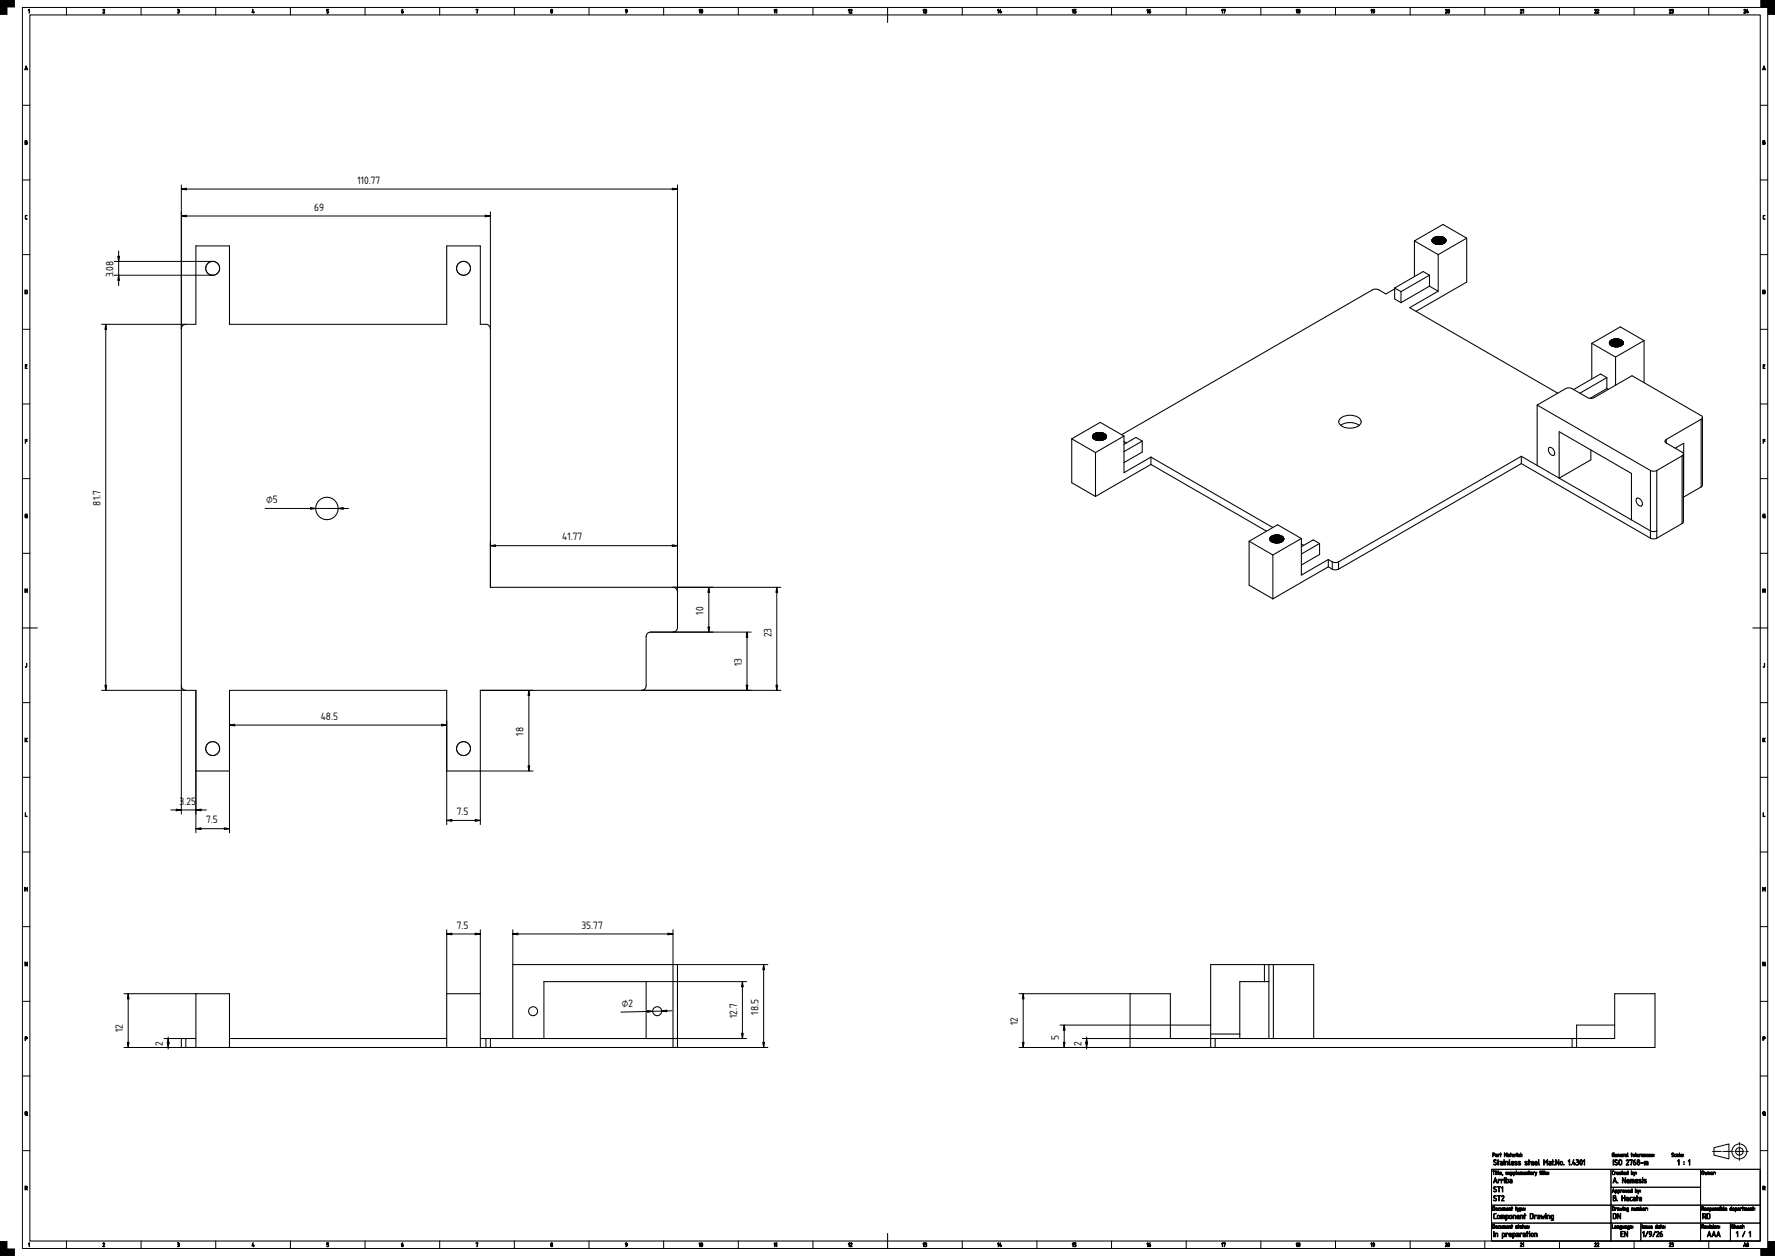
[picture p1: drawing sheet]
<svg xmlns="http://www.w3.org/2000/svg" width="1189mm" height="841mm" viewBox="0 0 1189 841" stroke-linecap="round" stroke-linejoin="round" font-family="sans-serif">
<defs><g id="words">
<g font-size="6.7">
<text x="239" y="123">110.77</text>
<text x="210" y="141">69</text>
<text x="76" y="186" transform="rotate(-90 76 186)">3.08</text>
<text x="67" y="339" transform="rotate(-90 67 339)">81.7</text>
<text x="178" y="337">⌀5</text>
<text x="377" y="362">41.77</text>
<text x="471" y="412" transform="rotate(-90 471 412)">10</text>
<text x="517" y="427" transform="rotate(-90 517 427)">23</text>
<text x="497" y="446" transform="rotate(-90 497 446)">13</text>
<text x="215" y="482">48.5</text>
<text x="351" y="493" transform="rotate(-90 351 493)">18</text>
<text x="120" y="539">3.25</text>
<text x="306" y="546">7.5</text>
<text x="138" y="551">7.5</text>
<text x="306" y="622">7.5</text>
<text x="389" y="622">35.77</text>
<text x="417" y="674" transform="rotate(-1 417 674)">⌀2</text>
<text x="494" y="682" transform="rotate(-90 494 682)">12.7</text>
<text x="508" y="679" transform="rotate(-90 508 679)">18.5</text>
<text x="682" y="687" transform="rotate(-90 682 687)">12</text>
<text x="82" y="691" transform="rotate(-90 82 691)">12</text>
<text x="109" y="700" transform="rotate(-90 109 700)">2</text>
<text x="709" y="696" transform="rotate(-90 709 696)">5</text>
<text x="724" y="700" transform="rotate(-90 724 700)">2</text>
</g>
</g></defs>
<path d="M20 10h1159v821h-1159zM594 5v10M15 420h10M1174 420h10M999 783h180v48h-180zM594 826v10" fill="none" stroke="#000" stroke-width=".7"/>
<g fill="none" stroke="#000" stroke-width=".67">
<path d="M15 5h1169v831h-1169zM44 5v5M94 5v5M144 5v5M194 5v5M244 5v5M294 5v5M344 5v5M394 5v5M444 5v5M494 5v5M544 5v5"/>
<path d="M644 5v5M694 5v5M744 5v5M794 5v5M844 5v5M894 5v5M944 5v5M994 5v5M1044 5v5M1094 5v5M1144 5v5M15 70h5"/>
<path d="M1179 70h5M15 120h5M1179 120h5M15 170h5M1179 170h5M15 220h5M1179 220h5M15 270h5M1179 270h5M15 320h5M1179 320h5M15 370h5"/>
<path d="M1179 370h5M15 470h5M1179 470h5M15 520h5M1179 520h5M15 570h5M1179 570h5M15 620h5M1179 620h5M15 670h5M288 674h.1M1179 670h5"/>
<path d="M15 720h5M1179 720h5M15 770h5M1148 768l10-2v10l-10-3zM1179 770h5M999 783h80v24h-80zM1079 795h60v12h-60zM1079 783h60v12h-60zM1139 783h40v24h-40zM999 807h80v12h-80zM999 819h80v12h-80zM1079 807h60v12h-60z"/>
<path d="M1079 819h20v12h-20zM1099 819h40v12h-40zM1139 819h20v12h-20zM1139 807h40v12h-40zM1159 819h20v12h-20zM44 831v5M94 831v5M144 831v5M194 831v5M244 831v5M294 831v5M344 831v5"/>
<path d="M394 831v5M444 831v5M494 831v5M544 831v5M644 831v5M694 831v5M744 831v5M794 831v5M844 831v5M894 831v5M944 831v5M994 831v5"/>
<path d="M1044 831v5M1094 831v5M1144 831v5"/>
<circle cx="1165" cy="771" r="5"/>
<circle cx="1165" cy="771" r="2.5"/>
</g>
<g fill="#000" stroke="#000" stroke-width=".67">
<path d="M20 6v3v-2h-1zM69 6l1 1-1 2h1h-1l1-2zM119 6h1v1a1 1 0 0 1 0 1 1 1 0 0 1-1 1 .7 .7 0 0 0 1-1 .7 .7 0 0 0-1-1h1zM169 6v2h1v1l-1-1zM219 6h1h-1v1l1 1v1h-1l1-1-1-1zM319 6h1l-1 3 1-3-1 1zM17 144h1l-1 1v1l1 1-1-1zM1181 144h1l-1 1v1l1 1-1-1zM17 244h1h-1v1h1h-1v2h1h-1zM1181 244h1h-1v1h1h-1v2h1h-1zM17 294h1h-1v1h1h-1v2zM1181 294h1h-1v1h1h-1v2z"/>
<path d="M17 344h1l-1 1v2h1v-2v2l-1-1zM1181 344h1l-1 1v2h1v-2v2l-1-1zM17 394v1h1v-1v3v-2h-1v2zM1181 394v1h1v-1v3v-2h-1v2zM18 444v2l-1 1 1-1zM1182 444v2l-1 1 1-1zM17 494v1l1-1v1v2l-1-2v2zM1181 494v1l1-1v1v2l-1-2v2zM17 544v3h1h-1zM1181 544v3h1h-1zM17 594v1l1-1v3v-2l-1 1v-1v2zM1181 594v1l1-1v3v-2l-1 1v-1v2z"/>
<path d="M17 644l1 2v-2v3l-1-2v2zM1181 644l1 2v-2v3l-1-2v2zM20 832v3v-2h-1zM69 832l1 1-1 2h1h-1l1-2zM119 832h1v1a1 1 0 0 1 0 1 1 1 0 0 1-1 1 .7 .7 0 0 0 1-1 .7 .7 0 0 0-1-1h1zM169 832v2h1v1l-1-1zM219 832h1h-1v1l1 1v1h-1l1-1-1-1zM319 832h1l-1 3 1-3-1 1z"/>
<path d="M269 7l1-1-1 1a.8 .8 0 0 1 1 1 .8 .8 0 0 1 0 1 .8 .8 0 0 1-1-1zM269 8h1z"/>
<path d="M369 8a.5 .5 0 0 0 1 0 .5 .5 0 0 0-1 0zM369 7a.5 .5 0 0 0 1 0 .5 .5 0 0 0-1 0zM369 6h1v1a.9 .9 0 0 1 0 1 .9 .9 0 0 1-1 0z"/>
<path d="M419 6a1.5 1.5 0 0 1 0 3l1-1-1-1zM419 7a.5 .5 0 0 0 1 0 .5 .5 0 0 0-1 0z"/>
<path d="M469 6v3v-2h-1zM470 6v3v-2zM470 6a1.2 1.2 0 0 1 1 1 1.2 1.2 0 0 1-1 2z"/>
<path d="M519 6v3v-2h-1zM520 6v3v-2z"/>
<path d="M569 6v3v-2h-1zM570 6l1 1-1 2h1h-2l1-2z"/>
<path d="M619 6v3v-2h-1zM619 6h1l1 1a1 1 0 0 1 0 1 1.1 1.1 0 0 1-2 1 .7 .7 0 0 0 1-1 .7 .7 0 0 0 0-1z"/>
<path d="M669 6v3v-2h-1zM670 6v2h1l-1 1-1-1z"/>
<path d="M719 6v3v-2h-1zM719 6h2h-1v1l1 1-1 1h-1l1-1-1-1z"/>
<path d="M769 6v3v-2h-1zM770 7v-1v1a.8 .8 0 0 1 1 1 .8 .8 0 0 1-1 1 .8 .8 0 0 1-1-1z"/>
<path d="M819 6v3v-2h-1zM819 6h2l-1 3v-3v1z"/>
<path d="M869 6v3v-2h-1zM870 8a.5 .5 0 0 0 1 0 .5 .5 0 0 0-1 0zM870 6l1 1a.9 .9 0 0 1 0 1 .9 .9 0 0 1-1 0z"/>
<path d="M919 6v3v-2h-1zM920 6a1.5 1.5 0 0 1 0 3v-1v-1z"/>
<path d="M968 6l1 1-1 2h1h-1l1-2zM970 6v3l1-2zM970 6a1.2 1.2 0 0 1 1 1 1.2 1.2 0 0 1-1 2z"/>
<path d="M1018 6l2 1-1 2h1h-2l1-2zM1020 6v3v-2z"/>
<path d="M1068 6l1 1-1 2h1h-1l1-2zM1070 6l1 1-1 2h1h-1l1-2z"/>
<path d="M1118 6l1 1-1 2h1h-1l1-2zM1120 6h1v1a1 1 0 0 1 0 1 1 1 0 0 1-1 1 .7 .7 0 0 0 1-1 .7 .7 0 0 0-1-1h1z"/>
<path d="M1168 6l1 1-1 2h1h-1l1-2zM1170 6v2h1v1l-1-1z"/>
<path d="M17 44l1 3v-1l-1 1zM18 45l-1 1h1z"/>
<path d="M1181 44l1 3v-1l-1 1zM1181 45v1h1z"/>
<path d="M17 94l1 1v1v1h-1zM17 96v1l1-1zM17 94v1h1z"/>
<path d="M1181 94l1 1v1v1h-1zM1181 96v1l1-1zM1181 94v1h1z"/>
<path d="M17 194v3h1v-2zM17 194l1 1v2h-1z"/>
<path d="M1181 194v3h1v-2zM1181 194l1 1v2h-1z"/>
<path d="M17 694v2l1-1zM17 694h1v1v1h-1v1z"/>
<path d="M1181 694v2l1-1zM1181 694h1v1v1h-1v1z"/>
<path d="M17 745v1l1 1v-2zM17 744l1 1v2l-1-1z"/>
<path d="M1181 745v1l1 1v-2zM1181 744l1 1v2l-1-1z"/>
<path d="M1000 772v1h1v-1zM1000 772h1v1l-1 1v1zM1002 774h1zM1002 773h1v2l-1-1h1zM1003 773h1l-1 2zM1005 772l1 1h-1v2zM1008 772v1l1-1v3v-2l-1 1v-1v2zM1010 774h1zM1010 773h1v2l-1-1h1zM1012 772v1v2zM1013 773l1 1zM1013 773h1v1h-1l1 1-1-1zM1015 773h1h-1v2zM1016 773v2zM1017 774h1zM1017 773h1v2l-1-1h1zM1018 772l1 3z"/>
<path d="M1001 777h1h-1l1 1a1 1 0 0 1 0 2 1.1 1.1 0 0 1-2-1l2 1v-1l-2-1zM1003 777l1 1-1 2v-2zM1005 779v1h1v-1zM1005 778h1v2h-1v-1h1v-1zM1007 778v2zM1007 777a.5 .5 0 0 1 1 0 .5 .5 0 0 1-1 0zM1008 778h2v2v-2h-1l-1 2zM1011 777v3zM1013 778l-1 1h2l-1-1zM1012 778h2v1h-2l2 1h-2zM1015 778h1h-1l1 1a.8 .8 0 0 1 0 1 .8 .8 0 0 1-1 0h1l-1-1zM1017 778h1h-1l1 1a.8 .8 0 0 1 0 1 .8 .8 0 0 1-1 0h1l-1-1zM1021 778h2h-1l1 1a.8 .8 0 0 1 0 1 1 1 0 0 1-2 0h2l-2-1zM1024 777v1h1h-1v2v-2zM1026 778v1h1v-1zM1026 778h1v1h-1l1 1h-1zM1028 778v1h1v-1zM1028 778h2v1h-2l2 1h-2zM1030 777l1 3h-1zM1034 777l1 1 1-1v3v-3l-1 2-1-2v3zM1038 779v1h1v-1zM1037 778h2v2h-2v-1h2v-1zM1040 777v1h1h-1v2l-1-2zM1042 777l2 2v-2v3l-2-3v3zM1045 778v1l1 1v-2zM1045 779a1.2 1.2 0 0 1 2 0 1.2 1.2 0 0 1-2 0zM1047 780h1zM1051 777v3v-3h-1zM1052 780h1zM1054 777v2l1-1v1v1l-1-1h-1zM1056 777h1v1a1.3 1.3 0 0 1 0 2 1.3 1.3 0 0 1-1 0 .9 .9 0 0 0 1-1 .9 .9 0 0 0-1-1l1-1zM1059 777a1.8 1.8 0 0 0 0 3l1-2zM1059 777a1.8 1.8 0 0 1 1 1 1.8 1.8 0 0 1-1 2l-1-2zM1061 777v3v-3h-1z"/>
<path d="M1080 777l1 3zM1082 777h1h-1l1 1a1 1 0 0 1 0 2 1 1 0 0 1-1-1l1 1v-1l-2-1zM1085 777v2v1l1-1v-2zM1084 777h2v2v1l-2-1zM1089 777h2l-1 3h1h-2l2-3h-1h-1zM1092 777h1l-1 3 1-3h-1zM1094 777h1l-1 1a1 1 0 0 1 2 0 1.1 1.1 0 0 1-1 2 1 1 0 0 1-1-1zM1094 778v2h1v-1zM1097 779a.7 .7 0 0 0 1 0 .7 .7 0 0 0-1 0zM1097 777a.6 .6 0 0 0 1 0 .6 .6 0 0 0-1 0zM1097 777h1v1a1.1 1.1 0 0 1 0 2 1.1 1.1 0 0 1-1 0 1.1 1.1 0 0 1 0-2zM1099 779h2zM1101 778h3v2l-1-2v2l-1-2-1 2z"/>
<path d="M1080 772h1l-1 1v1h1v-1v2l-1-1zM1082 773l1 1zM1082 773h1v1h-1l1 1-1-1zM1084 773h1v2l-1-2v2zM1086 773v1zM1085 773h1v1h-1l1 1-1-1zM1087 773h1h-1v2zM1088 773h2v2l-2-1h1zM1090 772v3zM1093 772v1v2zM1094 773v1l1-1zM1093 774a1 1 0 0 1 2 0 1 1 0 0 1-2 0zM1096 772v3zM1097 773v1zM1097 773h1v1h-1l1 1-2-1zM1098 773h1h-1v2zM1100 774h1zM1100 773h1v2l-1-1h1zM1101 773h1v2v-2h-1v2zM1103 773h1h-1v1l1 1-1-1zM1105 773v1zM1105 773h1v1h-1l1 1-2-1zM1106 773h1h-1l1 1v1l-1-1h1z"/>
<path d="M1120 772h1l-1 1h1a.7 .7 0 0 1 0 1 .7 .7 0 0 1-1 0h1l-1-1zM1122 773h1h-1v1l1 1-1-1zM1123 774h1zM1123 773h1v2l-1-1h1zM1125 772v3zM1126 773l1 1zM1126 773h1v1h-1l1 1-1-1z"/>
<path d="M1124 777l1 3-1-3zM1128 779v1zM1131 777l1 3-1-3z"/>
<path d="M17 794v2l1-1zM17 794l1 1v1v1v-1h-1v1z"/>
<path d="M1000 784h1l-1 3v-3zM1002 785v2zM1003 784v1v2zM1004 784v3zM1005 785l1 1zM1005 785h1v1h-1l1 1-1-1zM1006 786v1zM1009 785h1h-1l1 1v1l-1-1h1zM1010 785l1 1v-1v2l-1-1zM1012 785v1h1v-1zM1012 785a.9 .9 0 0 1 1 1 .9 .9 0 0 1-1 1zM1014 785v1h1v-1zM1014 785a.9 .9 0 0 1 1 1 .9 .9 0 0 1-1 1zM1016 784v3zM1017 785v1zM1017 785h1v1h-1l1 1-2-1zM1018 785a1.2 1.2 0 0 1 2 0 1.2 1.2 0 0 1 0 2l-1-2v2v-2h-1v2zM1021 785v1zM1021 785h1v1h-1l1 1-2-1zM1022 785h1v2v-2h-1v2zM1024 784l1 1h-1v2zM1025 786h1zM1025 785h1v2l-1-1h1zM1027 785h1h-1v2zM1028 785l1 1v-1v2zM1032 784v1v2zM1033 785v2zM1033 784l1 1v2zM1035 784v3zM1036 785l1 1zM1036 785h1v1h-1l1 1-1-1z"/>
<path d="M1001 795h1h-1l1 1a1 1 0 0 1 0 2 1.1 1.1 0 0 1-2-1l2 1v-1l-2-1zM1003 795h2h-1v3v-3zM1006 795v3v-3h-1z"/>
<path d="M1001 789l2 3-1-1h-1l-1 1zM1002 789l-1 2h1zM1003 790h2h-1v2zM1005 790h2h-1v2zM1008 790v2zM1007 789a.5 .5 0 0 1 1 0 .5 .5 0 0 1-1 0zM1009 790v2h1v-2zM1009 789v1h1v2h-1zM1011 791l1 1v-1zM1011 790h2v2h-2v-1h1v-1z"/>
<path d="M1080 784h1h-1v2l1 1-1-1zM1081 785h1v2zM1083 785l1 1zM1083 785h1v1h-1l1 1-1-1zM1085 786h1zM1085 785h1v2l-1-1h1zM1086 784l1 1v2zM1088 785l1 1zM1088 785h1v1h-1l1 1-1-1zM1090 785v1v-1zM1089 785h1v-1v3l-1-1zM1093 785v1l1-1zM1093 784v1h1v2l-1-1zM1094 785l1 1v-1v2z"/>
<path d="M1081 796v3v-1h-1zM1081 797l-1 1h1zM1082 797v1h1v-1zM1082 797a.9 .9 0 0 1 1 1 .9 .9 0 0 1-1 1zM1084 797v1h1v-1zM1084 797a.9 .9 0 0 1 1 1 .9 .9 0 0 1-1 1zM1085 797h1v2zM1087 797l1 1v-1zM1087 798a.9 .9 0 0 1 1 0 .9 .9 0 0 1-1 0zM1089 797v1l1-1-1 2zM1091 797v1zM1090 797h1v1h-1l1 1-1-1zM1092 797v1h1v-1zM1092 797h1v-1v3l-1-1zM1095 797v1h1v-1zM1095 796v1h2l-1 2-1-1zM1097 797l1 1v-1l-1 2z"/>
<path d="M1081 789l2 3-1-1h-1l-1 1zM1082 789l-1 2h1zM1083 792h1zM1087 789l1 2 1-2v3l-2-3v3zM1090 790v1h1v-1zM1090 790h1v1h-1l1 1h-1zM1092 790h2l1 2-1-2h-1v2v-2h-1v2zM1096 790v1h1l-1-1zM1096 790h1v1h-1l1 1h-2zM1098 790h1h-1l1 1a.8 .8 0 0 1 0 1 .8 .8 0 0 1-1 0h1l-1-1zM1100 790v2zM1101 790h2h-2l1 1a.8 .8 0 0 1 0 1 .8 .8 0 0 1-1 0h1l-1-1z"/>
<path d="M1140 784v2h1v-1zM1140 784l1 1v2l-1-1zM1142 785v1l1-1v1v-1v2v-1l-1 1zM1144 785h1v2v-2h-1v2zM1146 785l1 1zM1146 785h1v1h-1l1 1-1-1zM1147 785h1l-1 2z"/>
<path d="M1181 794v2l1-1zM1181 794l1 1v1v1v-1h-1v1z"/>
<path d="M1000 808v2h1v-1zM1000 808h1v3h-1zM1002 809l1 1v-1zM1001 810a1 1 0 0 1 2 0 1 1 0 0 1-2 0zM1004 809v1v1v-1zM1005 809v1h1v-1v2l-1-1zM1007 809a1.2 1.2 0 0 1 1 0 1.2 1.2 0 0 1 0 2v-2v2l-1-2v2zM1009 809l1 1zM1009 809h1v1h-1l1 1-1-1zM1011 809h1v2v-2h-1v2zM1013 808v1v2zM1015 808l1 1h-1v2zM1016 809l1 1 1-1-1 2zM1018 809v1h1v-1zM1018 809a.9 .9 0 0 1 1 1 .9 .9 0 0 1-1 1zM1020 809l1 1zM1020 809h1v1h-1l1 1-1-1z"/>
<path d="M1001 801h1h-1l1 1a1 1 0 0 1 0 2 1.1 1.1 0 0 1-2-1l2 1v-1l-2-1zM1003 801h2h-1v3v-3zM1006 801h1l-1 3h1h-1l1-3h-1z"/>
<path d="M1001 813h1h-1v2l1 1h-2zM1003 814v1l1 1v-2zM1002 815a1.5 1.5 0 0 1 3 0 1.5 1.5 0 0 1-3 0zM1005 814h3v2l-1-2v2l-1-2-1 2zM1009 814v2h1v-2zM1009 814a1.4 1.4 0 0 1 1 0 1.4 1.4 0 0 1 0 2h-1v1zM1012 814l-1 1 1 1v-2zM1011 815a1.2 1.2 0 0 1 2 0 1.2 1.2 0 0 1-2 0zM1013 814h2v2v-2h-1l-1 2zM1016 814v1h1v-1zM1016 814h2v1h-2l2 1h-2zM1018 814h2v2v-2h-1l-1 2zM1021 813v1h1h-1v2v-2zM1025 813v3h1l1-3zM1025 813h1h1v3h-1h-1zM1028 814h1h-1v2zM1030 815v1h1v-1zM1030 814h1v2h-1v-1h1v-1zM1032 814l1 1v-1l1 1 1-1-1 2-1-1v1zM1035 814v2zM1035 813a.5 .5 0 0 1 1 0 .5 .5 0 0 1-1 0zM1036 814h2v2v-2h-1l-1 2zM1039 814v2h1v-2zM1039 814h2l-1 3h-1h1v-1a1.4 1.4 0 0 1-1-1 1.4 1.4 0 0 1 0-1z"/>
<path d="M1080 808v2h1v-1zM1080 808h1v3h-1zM1082 809h1h-1v2zM1083 810h1zM1083 809h1v2l-1-1h1zM1085 809v1l1-1v1l1-1-1 2v-1l-1 1zM1087 809v2zM1088 809h1v2v-2h-1v2zM1090 809v1h1v-1zM1090 809h1l-1 2h1l-1-1zM1093 809h1v2v-2h-1v2zM1095 809v1h1v-1v2l-1-1zM1096 809a1.2 1.2 0 0 1 2 0 1.2 1.2 0 0 1 0 2v-2l-1 2v-2h-1v2zM1099 809v1l1-1zM1099 808v1h1v2l-1-1zM1101 809v1zM1100 809h2v1h-1l1 1-2-1zM1102 809h1h-1v2z"/>
<path d="M1081 813v3h1v-3zM1080 813h2h1v3h-1h-2zM1083 813l2 2v-2v3l-1-3-1 3z"/>
<path d="M1080 801h2l1 2-1 1h-2zM1081 802v2h1v-1zM1081 801v1h1v-1zM1086 801l1 1h1v-1v3v-2h-1l-1 2zM1090 802l-1 1h2l-1-1zM1089 802h2v1h-2l2 1h-2zM1092 802h1a1.1 1.1 0 0 0-1 1 1.1 1.1 0 0 0 1 1 1 1 0 0 1-1 0 1 1 0 0 1 0-2zM1094 803v1h1v-1zM1094 802h1v2h-1v-1h1v-1zM1096 801l1 1-1 2v-2zM1098 802v1h1v-1zM1098 802h1l1 1h-2l2 1h-2z"/>
<path d="M1140 808v1h1v-1zM1140 808h1v2v1v-1h-1v1zM1142 809l1 1zM1142 809h1v1h-1l1 1-1-1zM1143 809h2h-1l1 1-1 1-1-1h1zM1145 809v1h1v-1zM1145 809a.9 .9 0 0 1 1 1 .9 .9 0 0 1-1 1zM1147 809l1 1v-1zM1147 810a.9 .9 0 0 1 1 0 .9 .9 0 0 1-1 0zM1149 809h1v2v-2h-1v2zM1150 809h1h-1l1 1v1l-1-1h1zM1152 809v2zM1153 809v1h1v-1zM1153 808v1h1v2l-1-1zM1155 808v3zM1156 809v1zM1156 809h1v1h-1l1 1-2-1zM1159 809v1h1v-1zM1159 809h1v-1v3l-1-1zM1161 809v1zM1161 809h1v1h-1l1 1-2-1zM1162 809v1h1v-1zM1162 809a1.1 1.1 0 0 1 2 1 1.1 1.1 0 0 1-2 1zM1164 810h1zM1164 809h1v2l-1-1h1zM1166 809h1h-1v2zM1167 808l1 1h-1v2zM1168 809a1.2 1.2 0 0 1 2 0 1.2 1.2 0 0 1 0 2l-1-2v2v-2h-1v2zM1171 809l1 1zM1171 809h1v1h-1l1 1-1-1zM1172 809h1v2v-2h-1v2zM1174 808l1 1h-1v2z"/>
<path d="M1141 813v1h1v-1zM1140 813h2v2l1 1-1-1h-1l-1 1zM1144 813v3h1v-3zM1143 813h2v3h-2z"/>
<path d="M269 833l1-1-1 1a.8 .8 0 0 1 1 0 1 1 0 0 1 0 2 .8 .8 0 0 1-1-1zM269 834h1z"/>
<path d="M369 834a.5 .5 0 0 0 1 0 .5 .5 0 0 0-1 0zM369 833a.5 .5 0 0 0 1 0 .5 .5 0 0 0-1 0zM369 832h1v1a.9 .9 0 0 1 0 1 .9 .9 0 0 1-1 0z"/>
<path d="M419 832a1.5 1.5 0 0 1 0 3l1-1-1-1zM419 833a.5 .5 0 0 0 1 0 .5 .5 0 0 0-1 0z"/>
<path d="M469 832v3v-2h-1zM470 832v3v-2zM470 832a1.2 1.2 0 0 1 1 1 1.2 1.2 0 0 1-1 2z"/>
<path d="M519 832v3v-2h-1zM520 832v3v-2z"/>
<path d="M569 832v3v-2h-1zM570 832l1 1-1 2h1h-2l1-2z"/>
<path d="M619 832v3v-2h-1zM619 832h1l1 1a1 1 0 0 1 0 1 1.1 1.1 0 0 1-2 1 .7 .7 0 0 0 1-1 .7 .7 0 0 0 0-1z"/>
<path d="M669 832v3v-2h-1zM670 832v2h1l-1 1-1-1z"/>
<path d="M719 832v3v-2h-1zM719 832h2h-1v1l1 1-1 1h-1l1-1-1-1z"/>
<path d="M769 832v3v-2h-1zM770 833v-1v1a.8 .8 0 0 1 1 0 1.1 1.1 0 0 1-1 2 .8 .8 0 0 1-1-1z"/>
<path d="M819 832v3v-2h-1zM819 832h2l-1 3v-3v1z"/>
<path d="M869 832v3v-2h-1zM870 834a.5 .5 0 0 0 1 0 .5 .5 0 0 0-1 0zM870 832l1 1a.9 .9 0 0 1 0 1 .9 .9 0 0 1-1 0z"/>
<path d="M919 832v3v-2h-1zM920 832a1.5 1.5 0 0 1 0 3v-1v-1z"/>
<path d="M968 832l1 1-1 2h1h-1l1-2zM970 832v3l1-2zM970 832a1.2 1.2 0 0 1 1 1 1.2 1.2 0 0 1-1 2z"/>
<path d="M1000 820v2h1v-1zM1000 820h1v3h-1zM1002 821l1 1v-1zM1001 822a1 1 0 0 1 2 0 1 1 0 0 1-2 0zM1004 821v1v1v-1zM1005 821v1h1v-1v2l-1-1zM1007 821a1.2 1.2 0 0 1 1 0 1.2 1.2 0 0 1 0 2v-2v2l-1-2v2zM1009 821l1 1zM1009 821h1v1h-1l1 1-1-1zM1011 821h1v2v-2h-1v2zM1013 820v1v2zM1015 821h1h-1l1 1v1l-1-1h1zM1017 820l1 1h-1v2zM1018 822h1zM1018 821h1v2l-1-1h1zM1020 820l1 1h-1v2zM1021 821v1h1v-1v2l-1-1zM1023 821h1h-1l1 1v1l-1-1h1z"/>
<path d="M1000 825l1 3zM1001 826h2v2v-2h-1l-1 2zM1006 826v2h1l1-2zM1006 826a1.4 1.4 0 0 1 2 0 1.4 1.4 0 0 1-1 2h-1v1zM1009 826h1h-1v2zM1011 826v1h1v-1zM1011 826h1v1h-1l1 1h-1zM1014 826v2l1-2zM1013 826a1.4 1.4 0 0 1 2 0 1.4 1.4 0 0 1-1 2l-1 1zM1016 827v1h1v-1zM1016 826h1v2h-1v-1h1v-1zM1018 826h2h-1h-1v2zM1020 827l1 1v-1zM1020 826h2v2h-2v-1h1v-1zM1023 825v1h1h-1v2l-1-2zM1024 826v2zM1024 825a.5 .5 0 0 1 1 0 .5 .5 0 0 1-1 0zM1026 826v1v1l1-2zM1025 827a1.2 1.2 0 0 1 2 0 1.2 1.2 0 0 1-2 0zM1028 826h2v2l-1-2h-1v2z"/>
<path d="M1018 832l2 1-1 2h1h-2l1-2zM1020 832v3v-2z"/>
<path d="M1068 832l1 1-1 2h1h-1l1-2zM1070 832l1 1-1 2h1h-1l1-2z"/>
<path d="M1080 820v2l1 1h-1zM1082 821h1v2l-2-1h1zM1083 821h1v2v-2h-1v2zM1085 821v1h1v-1zM1085 821h1v2h-1h1l-1-1zM1087 821v1h1v-1v2l-1-1zM1088 821h2l-1 2-1-1h1zM1090 821v1h1v-1zM1090 821h1v2h-1h1l-1-1zM1092 821l1 1zM1092 821h1v1h-1l1 1-1-1z"/>
<path d="M1086 825h1h-1v1h1h-1v2h1h-1zM1088 825l2 2v-2v3l-2-3v3z"/>
<path d="M1100 820v3zM1101 821h1h-1l1 1v1l-2-1h1zM1102 821h1h-1l1 1v1l-1-1h1zM1104 821v1h1v-1v2l-1-1zM1106 821l1 1zM1106 821h1v1h-1l1 1-1-1zM1109 821v1h1v-1zM1109 821h1v-1v3l-1-1zM1111 821h1v2l-2-1h1zM1112 820l1 1-1 2zM1114 821v1zM1114 821h1v1h-1l1 1-2-1z"/>
<path d="M1101 825v3v-3h-1zM1104 825l-2 3zM1105 825a1.8 1.8 0 0 1 1 1 1.8 1.8 0 0 1-1 2l1-1-1-1zM1105 826a.7 .7 0 0 0 1 0 .7 .7 0 0 0-1 0zM1109 825l-2 3zM1110 825h1l-1 3h1h-2l2-3h-1h-1zM1112 825h1l-1 1a1 1 0 0 1 2 0 1.1 1.1 0 0 1-1 2 1 1 0 0 1-1-1zM1112 826v2h1v-1z"/>
<path d="M1118 832l1 1-1 2h1h-1l1-2zM1120 832h1v1a1 1 0 0 1 0 1 1 1 0 0 1-1 1 .7 .7 0 0 0 1-1 .7 .7 0 0 0-1-1h1z"/>
<path d="M1140 820v1h1v-1zM1140 820h1v1v2v-1h-1v1zM1142 821l1 1zM1142 821h1v1h-1l1 1-1-1zM1143 821l1 1 1-1-1 2zM1145 821v2zM1146 821h1h-1l1 1v1l-1-1h1zM1148 821v2zM1147 820a.5 .5 0 0 1 1 0 .5 .5 0 0 1-1 0zM1149 821v1v-1zM1148 822a1 1 0 0 1 2 0 1 1 0 0 1-2 0zM1150 821h1v2v-2h-1v2z"/>
<path d="M1145 825l1 3v-1h-2v1zM1145 825l-1 2h1zM1148 825l1 3v-1h-2v1zM1148 825l-1 2h1zM1151 825l1 3v-1h-2v1zM1151 825l-1 2h2z"/>
<path d="M1160 820h1l-1 1h1a.7 .7 0 0 1 0 1 .7 .7 0 0 1-1 0h1l-1-1zM1162 820v1h1v2l-1-2v2zM1164 821v1zM1164 821h1v1h-1l1 1-2-1zM1165 821l1 1zM1165 821h1v1h-1l1 1-1-1zM1167 820l1 1h-1v2z"/>
<path d="M1164 825v3v-3h-1zM1169 825l-2 3zM1172 825v3v-3h-1z"/>
<path d="M1169 832v3v-1l-1 1zM1169 833l-1 1h1zM1170 832l1 3v-2zM1170 832a1.2 1.2 0 0 1 1 1 1.2 1.2 0 0 1-1 2z"/>
</g>
<path d="M0 0h10v5h-5v5h-5zM1179 0h10v10h-5v-5h-5zM0 831h5v5h5v5h-10zM1179 836h5v-5h5v10h-10z" fill="#000"/>
<path d="M1147 771h24" fill="none" stroke="#000" stroke-width=".67" stroke-dasharray="6 .7 .1 .7" stroke-dashoffset=".2"/>
<path d="M1165 777v-12" fill="none" stroke="#000" stroke-width=".67" stroke-dasharray="6 .7 .1 .7" stroke-dashoffset="4.6"/>
<g fill="#fff">
<path d="M131 665h23v30h145v-30h23v30h21v-49h111v55h-333v-6h10z" fill-rule="evenodd"/>
<path d="M343 646h108v49h-18v-38h-69v38h-21z" fill-rule="evenodd"/>
<path d="M364 657h69v38h-69z" fill-rule="evenodd"/>
<path d="M154 695h145v6h-145z" fill-rule="evenodd"/>
<path d="M299 665h23v36h-23z" fill-rule="evenodd"/>
<path d="M131 665h23v36h-23z" fill-rule="evenodd"/>
<path d="M328 695h123v6h-123z" fill-rule="evenodd"/>
<path d="M451 646h3v49h-3z" fill-rule="evenodd"/>
<path d="M124 695h7v6h-7z" fill-rule="evenodd"/>
<path d="M322 695h3v6h-3z" fill-rule="evenodd"/>
<path d="M325 695h3v6h-3z" fill-rule="evenodd"/>
<path d="M451 695h3v6h-3z" fill-rule="evenodd"/>
<path d="M121 695h3v6h-3z" fill-rule="evenodd"/>
<circle cx="357" cy="677" r="3"/>
<circle cx="440" cy="677" r="3"/>
</g>
<g fill="none" stroke="#000" stroke-width=".7">
<path d="M451 646v55M124 695v6M131 695h-10v6h333v-55h-111v49M154 695h145M322 695h132M325 695v6M328 695v6M364 695v-38h69v38M131 701v-36h23v36M299 701v-36h23v36"/>
<circle cx="357" cy="677" r="3"/>
<circle cx="440" cy="677" r="3"/>
</g>
<g fill="none" stroke="#000" stroke-width=".67">
<path d="M299 625h23M299 623v42M322 623v42M343 625h108M343 623v23M451 623v23M433 657h67M454 646h60M497 657v38M511 646v55M83 665h48M86 665v36"/>
<path d="M450 677l-34 1M110 695h11M113 694v8M433 695h67M83 701h48M454 701h60"/>
</g>
<g fill="#000" stroke="#000" stroke-width=".67">
<path d="M299 625h4v1zM318 625h4l-4 1zM343 625h4v1zM447 625h4l-4 1zM497 657l1 4h-1zM511 646l1 3h-1zM86 665v4h-1zM434 677h3l-3 1zM443 677l4-1v2zM113 695v4h-1zM497 692h1l-1 3zM85 698h1v3z"/>
<path d="M112 698h1v3zM511 698h1l-1 3z"/>
</g>
<g fill="#fff">
<path d="M131 165h23v52h145v-52h23v52h5l1 2v1v173h123l2 1 1 2-1 26-1 1h-1h-16l-2 1v2v33l-1 2-2 1h-108v54h-23v-54h-145v54h-23v-54h-7l-2-1-1-2v-239l1-2 2-1h7z" fill-rule="evenodd"/>
<circle cx="219" cy="340" r="8"/>
<circle cx="142" cy="180" r="5"/>
<circle cx="310" cy="501" r="5"/>
<circle cx="310" cy="180" r="5"/>
<circle cx="142" cy="501" r="5"/>
</g>
<g fill="none" stroke="#000" stroke-width=".7">
<path d="M131 165h23v52h145v-52h23v52h5l1 2v1v173h123l2 1 1 2-1 26-1 1h-1h-16l-1 1-1 2v33l-1 2-2 1h-108v54h-23v-54h-145v54h-23v-54h-7l-2-1-1-2v-239l1-2 2-1h7z"/>
<circle cx="142" cy="180" r="5"/>
<circle cx="310" cy="180" r="5"/>
<circle cx="219" cy="340" r="8"/>
<circle cx="142" cy="501" r="5"/>
<circle cx="310" cy="501" r="5"/>
</g>
<g fill="none" stroke="#000" stroke-width=".67">
<path d="M121 127h333M121 124v96M454 124v272M121 145h207M328 142v78M77 175h66M79 168v23M77 184h66M68 217h56M71 217v245M178 340h55M328 365h126"/>
<path d="M328 363v30M451 393h72M475 393v30M520 393v69M436 423h67M500 423v39M121 459v86M68 462h56M131 462v96M322 462h35M354 462v54M430 462h93"/>
<path d="M154 483v75M154 486h145M299 483v69M357 516h-35v36M114 542h24M131 555h23M299 549h23"/>
</g>
<g fill="#000" stroke="#000" stroke-width=".67">
<path d="M121 127l4-1v1zM450 126l4 1h-4zM121 145l4-1v1zM325 144l3 1h-3zM79 172h1l-1 3zM79 184l1 4h-1zM71 217v4h-1zM208 340h3l-3 1zM226 340h4v1zM328 365h4v1zM450 365h4l-4 1zM475 393v4h-1z"/>
<path d="M520 393l1 4h-1zM474 420h1v3zM500 423l1 4h-1zM70 459h1v3zM354 462l1 4h-1zM500 459h1l-1 3zM520 459h1l-1 3zM154 486l3-1v1zM296 485l3 1h-3zM354 513h1l-1 3zM118 542h3l-3 1zM131 542h4v1z"/>
<path d="M131 555l4-1v1zM150 554l4 1h-4zM299 549h4v1zM318 549h4l-4 1z"/>
</g>
<g fill="#fff">
<path d="M757 665h27v21h27v-40h69v49h176v-9h25v-21h27v36h-351z" fill-rule="evenodd"/>
<path d="M814 695h239v6h-239z" fill-rule="evenodd"/>
<path d="M853 646h27v49h-27z" fill-rule="evenodd"/>
<path d="M757 665h27v30h27v6h-54z" fill-rule="evenodd"/>
<path d="M1081 665h27v36h-52v-6h25z" fill-rule="evenodd"/>
<path d="M811 646h36v11h-17v35h-19z" fill-rule="evenodd"/>
<path d="M830 657h20v38h-20z" fill-rule="evenodd"/>
<path d="M784 686h27v9h-27z" fill-rule="evenodd"/>
<path d="M1056 686h25v9h-25z" fill-rule="evenodd"/>
<path d="M850 646h3v49h-3z" fill-rule="evenodd"/>
<path d="M811 692h19v3h-19z" fill-rule="evenodd"/>
<path d="M847 646h3v11h-3z" fill-rule="evenodd"/>
<path d="M811 695h3v6h-3z" fill-rule="evenodd"/>
<path d="M1053 695h3v6h-3z" fill-rule="evenodd"/>
</g>
<path d="M847 646v11M850 657h-20v38M850 646v49M853 646v49M757 665h27v30h297v-30h27v36h-351zM784 686h27M811 692h19M814 695v6M880 695v-49h-69v55M1053 695v6M1081 686h-25v15" fill="none" stroke="#000" stroke-width=".7"/>
<path d="M683 665h74M685 665v36M710 686h74M713 686v15M725 695h59M728 694v8M683 701h74" fill="none" stroke="#000" stroke-width=".67"/>
<path d="M685 665l1 4h-1zM713 686v4h-1zM728 695v4h-1zM685 698h1l-1 3zM712 698h1v3zM727 698h1v3z" fill="#000" stroke="#000" stroke-width=".67"/>
<g fill="#fff">
<path d="M753 296l1 1-1 1z"/>
<path d="M872 364l1 1-1 1z"/>
<path d="M737 290v5z"/>
<path d="M964 158v6z"/>
<path d="M855 358v6z"/>
<path d="M1082 227v5z"/>
<path d="M854 358l1 6z"/>
<path d="M736 290v5z"/>
<path d="M856 358v6z"/>
<path d="M963 158v6z"/>
<path d="M965 158l-1 6z"/>
<path d="M1083 227v5z"/>
<path d="M854 358v5z"/>
<path d="M735 290v5z"/>
<path d="M965 158v6z"/>
<path d="M738 290v5z"/>
<path d="M1084 227v5z"/>
<path d="M856 358v5z"/>
<path d="M1081 227v5z"/>
<path d="M962 159v5z"/>
<path d="M965 159v5z"/>
<path d="M857 358v5z"/>
<path d="M962 159v4z"/>
<path d="M1080 227l1 5z"/>
<path d="M853 358v5z"/>
<path d="M1085 227v5z"/>
<path d="M966 159v4z"/>
<path d="M734 290v5z"/>
<path d="M853 359v4z"/>
<path d="M858 359v4z"/>
<path d="M739 290v5z"/>
<path d="M961 159v4z"/>
<path d="M1080 227v5z"/>
<path d="M1080 228v4z"/>
<path d="M852 359v4z"/>
<path d="M733 290l1 4z"/>
<path d="M1086 228l-1 4z"/>
<path d="M967 159v4z"/>
<path d="M739 290v4z"/>
<path d="M739 290l-1 5z"/>
<path d="M1086 228v4z"/>
<path d="M1079 228v4z"/>
<path d="M740 290v4z"/>
<path d="M733 290v4z"/>
<path d="M1086 228v3z"/>
<path d="M960 159v4z"/>
<path d="M1079 228v3z"/>
<path d="M733 291v3z"/>
<path d="M859 359v4z"/>
<path d="M740 291v3z"/>
<path d="M854 358v6z"/>
<path d="M960 160v2z"/>
<path d="M732 291l1 3z"/>
<path d="M851 359v3z"/>
<path d="M968 160v2z"/>
<path d="M859 359v3z"/>
<path d="M851 360v2z"/>
<path d="M732 291v3z"/>
<path d="M1078 228v3z"/>
<path d="M859 360v2z"/>
<path d="M741 291v3z"/>
<path d="M1087 228v3z"/>
<path d="M732 291v2z"/>
<path d="M1078 229v2z"/>
<path d="M959 160v2z"/>
<path d="M741 291v2z"/>
<path d="M860 360v2z"/>
<path d="M1087 229v2z"/>
<path d="M732 292v1z"/>
<path d="M1078 229v1z"/>
<path d="M741 292v1z"/>
<path d="M1087 229v1z"/>
<path d="M851 360v1z"/>
<path d="M860 360v1z"/>
<path d="M718 294l19-11 14 8 168-97h4l5 3 19-12v-24l19-11 16 9v30l-34 19 95 55 6-3a5 5 0 0 1 5 1l12-7v-24l19-11 16 9v28l39 23v46l-12 8v16l-1 1-17 10-4 1-87-51-122 71-4 1-3-2-37 21-16-9v-30l11-6-77-45-37 21-16-9z" fill-rule="evenodd"/>
<path d="M751 291l168-97h2h2l5 3 6-4v7l4 3 19-11 6 3-19 11 99 57-13 8v41l-11-6-122 70-4 1-3-2-18 10v-7l12-7v-7l-4-2-7 3-1-1v-3l-16-10-3 2-82-47-18 10v-6l12-7v-8l-4-2-7 4-1-1v-4z" fill-rule="evenodd"/>
<path d="M1030 271l19-11a5 5 0 0 1 5 1l10 5 3 1 26-15 46 26a1.3 1.3 0 0 1 1 2 1.3 1.3 0 0 1-1 1l-23 13a1.3 1.3 0 0 0-1 1 1.3 1.3 0 0 0 1 2l11 6a1.3 1.3 0 0 1 1 1 1.3 1.3 0 0 1-1 1l-17 10h-4z" fill-rule="evenodd"/>
<path d="M1030 271l75 44v40l-12-7v-31l-49-28v31l-14-8z" fill-rule="evenodd"/>
<path d="M1044 320l22-12v-7l27 16v31z" fill-rule="evenodd"/>
<path d="M1110 315l17-10v46l-17 9z" fill-rule="evenodd"/>
<path d="M734 303l19-11v24l18-10v5l-37 21z" fill-rule="evenodd"/>
<path d="M853 372l19-11v24l18-10v5l-37 21z" fill-rule="evenodd"/>
<path d="M963 171l19-12v30l-34 19-4-2 19-11z" fill-rule="evenodd"/>
<path d="M1116 294l23-13v45l-11 7v-36l-6 3-6-3z" fill-rule="evenodd"/>
<path d="M897 376l122-70v4l-122 71z" fill-rule="evenodd"/>
<path d="M718 294l16 9v29l-16-9z" fill-rule="evenodd"/>
<path d="M837 362l16 10v29l-16-9z" fill-rule="evenodd"/>
<path d="M1019 306l86 49v5l-86-50z" fill-rule="evenodd"/>
<path d="M1044 289l22 12v7l-22 12z" fill-rule="evenodd"/>
<path d="M1082 239l19-11v28l-8-4-11 6z" fill-rule="evenodd"/>
<path d="M771 306l82 47-5 3-77-45z" fill-rule="evenodd"/>
<path d="M837 362l19-11 16 10-19 11z" fill-rule="evenodd"/>
<path d="M947 161l19-11 16 9-19 12z" fill-rule="evenodd"/>
<path d="M718 294l19-11 16 9-19 11z" fill-rule="evenodd"/>
<path d="M1066 230l19-11 16 9-19 11z" fill-rule="evenodd"/>
<path d="M947 161l16 10v24l-6-3v-8l-4-2-6 3z" fill-rule="evenodd"/>
<path d="M1066 230l16 9v19l-5 3-1-1v-7l-4-3-6 4z" fill-rule="evenodd"/>
<path d="M1105 315l2 1 3-1v40l-2 1-3-1z" fill-rule="evenodd"/>
<path d="M938 195l19-11v8l-19 11z" fill-rule="evenodd"/>
<path d="M1058 263l18-10v7l-11 7z" fill-rule="evenodd"/>
<path d="M898 280a10 10 0 0 1 14 2 6 6 0 0 1-8 5 6 6 0 0 1-7-5z" fill-rule="evenodd"/>
<path d="M934 193l19-11 4 2-19 11z" fill-rule="evenodd"/>
<path d="M753 302l12-7v8l-12 7z" fill-rule="evenodd"/>
<path d="M872 371l12-7v7l-12 7z" fill-rule="evenodd"/>
<path d="M1054 261l18-11 4 3-18 10z" fill-rule="evenodd"/>
<path d="M898 280a10 10 0 0 1 14 2v1a1.7 1.7 0 0 1-2 2 1.7 1.7 0 0 1-2-1l-4-1-4 1a1.8 1.8 0 0 1-2 1 1.8 1.8 0 0 1-1-3z" fill-rule="evenodd"/>
<path d="M753 298l8-5 4 2-12 7z" fill-rule="evenodd"/>
<path d="M872 366l8-4 4 2-12 7z" fill-rule="evenodd"/>
<path d="M1128 304v45l-1 2v-46z" fill-rule="evenodd"/>
<path d="M1140 280v45l-1 1v-45z" fill-rule="evenodd"/>
<path d="M960 160a5 5 0 0 1 8 1l-1 2-2 1-3-1-2-1a1.8 1.8 0 0 1 0-2z" fill-rule="evenodd"/>
<path d="M1079 228a5 5 0 0 1 8 2l-1 1-3 1h-3l-2-1a1.8 1.8 0 0 1 1-3z" fill-rule="evenodd"/>
<path d="M732 291a5 5 0 0 1 9 1l-1 2-3 1h-3l-2-1a1.8 1.8 0 0 1 0-3z" fill-rule="evenodd"/>
<path d="M851 359a5 5 0 0 1 9 2l-2 2-2 1-3-1-2-1a1.8 1.8 0 0 1 0-3z" fill-rule="evenodd"/>
<path d="M898 285a11 11 0 0 1 12 0 11 11 0 0 1-12 0z" fill-rule="evenodd"/>
<path d="M934 193l4 2v8l-4-3z" fill-rule="evenodd"/>
<path d="M1122 300l6-3v31l-1-24z" fill-rule="evenodd"/>
<path d="M892 376l3 1 2-1v5l-3 1-2-1z" fill-rule="evenodd"/>
<path d="M1105 355l2 1 3-1v5l-2 1-3-1z" fill-rule="evenodd"/>
<path d="M1037 300a3 3 0 0 1 4 1 3 3 0 0 1-1 4 4 4 0 0 1-3-5z" fill-rule="evenodd"/>
<path d="M1096 334a3 3 0 0 1 3 1 3 3 0 0 1 0 4 4 4 0 0 1-3-5z" fill-rule="evenodd"/>
<path d="M890 375l2 1v5l-2-1z" fill-rule="evenodd"/>
<path d="M1065 267l11-7 1 1-10 5z" fill-rule="evenodd"/>
<path d="M964 158v6z" fill-rule="evenodd"/>
<path d="M1082 227h1v5z" fill-rule="evenodd"/>
<path d="M736 290h1v5z" fill-rule="evenodd"/>
<path d="M855 358v6z" fill-rule="evenodd"/>
<path d="M854 358h1v6z" fill-rule="evenodd"/>
<path d="M855 358h1l-1 6z" fill-rule="evenodd"/>
<path d="M736 290v5z" fill-rule="evenodd"/>
<path d="M737 290v5z" fill-rule="evenodd"/>
<path d="M1083 227v5z" fill-rule="evenodd"/>
<path d="M1082 227v5z" fill-rule="evenodd"/>
<path d="M964 158h1l-1 6z" fill-rule="evenodd"/>
<path d="M963 158h1v6z" fill-rule="evenodd"/>
<path d="M1081 227h1v5z" fill-rule="evenodd"/>
<path d="M965 158v6z" fill-rule="evenodd"/>
<path d="M963 158v6z" fill-rule="evenodd"/>
<path d="M854 358v6z" fill-rule="evenodd"/>
<path d="M735 290h1v5z" fill-rule="evenodd"/>
<path d="M1083 227h1l-1 5z" fill-rule="evenodd"/>
<path d="M737 290h1l-1 5z" fill-rule="evenodd"/>
<path d="M856 358v6z" fill-rule="evenodd"/>
<path d="M962 159l1-1v6z" fill-rule="evenodd"/>
<path d="M735 290v5z" fill-rule="evenodd"/>
<path d="M965 158v1v5z" fill-rule="evenodd"/>
<path d="M854 358v5z" fill-rule="evenodd"/>
<path d="M1081 227v5z" fill-rule="evenodd"/>
<path d="M1084 227v5z" fill-rule="evenodd"/>
<path d="M738 290v5z" fill-rule="evenodd"/>
<path d="M856 358h1l-1 5z" fill-rule="evenodd"/>
<path d="M965 159h1l-1 5z" fill-rule="evenodd"/>
<path d="M738 290h1l-1 5z" fill-rule="evenodd"/>
<path d="M1084 227h1l-1 5z" fill-rule="evenodd"/>
<path d="M857 358v5z" fill-rule="evenodd"/>
<path d="M853 358h1v5z" fill-rule="evenodd"/>
<path d="M962 159v5z" fill-rule="evenodd"/>
<path d="M734 290h1v5z" fill-rule="evenodd"/>
<path d="M1080 227h1v5z" fill-rule="evenodd"/>
<path d="M857 358l1 1-1 4z" fill-rule="evenodd"/>
<path d="M739 290v5z" fill-rule="evenodd"/>
<path d="M961 159h1v4z" fill-rule="evenodd"/>
<path d="M734 290v5z" fill-rule="evenodd"/>
<path d="M1080 227v5z" fill-rule="evenodd"/>
<path d="M853 359v-1v5z" fill-rule="evenodd"/>
<path d="M1085 227v5z" fill-rule="evenodd"/>
<path d="M966 159v4z" fill-rule="evenodd"/>
<path d="M1085 227v5z" fill-rule="evenodd"/>
<path d="M966 159v4z" fill-rule="evenodd"/>
<path d="M1080 228v-1v5z" fill-rule="evenodd"/>
<path d="M858 359v4z" fill-rule="evenodd"/>
<path d="M739 290v5z" fill-rule="evenodd"/>
<path d="M852 359h1v4z" fill-rule="evenodd"/>
<path d="M961 159v4z" fill-rule="evenodd"/>
<path d="M733 290h1v5z" fill-rule="evenodd"/>
<path d="M1116 294v3l-1-1z" fill-rule="evenodd"/>
<path d="M961 159v4z" fill-rule="evenodd"/>
<path d="M1079 228h1v4z" fill-rule="evenodd"/>
<path d="M739 290v4z" fill-rule="evenodd"/>
<path d="M858 359v4z" fill-rule="evenodd"/>
<path d="M733 290v4z" fill-rule="evenodd"/>
<path d="M852 359v4z" fill-rule="evenodd"/>
<path d="M967 159v4z" fill-rule="evenodd"/>
<path d="M1086 228v4z" fill-rule="evenodd"/>
<path d="M852 359v4z" fill-rule="evenodd"/>
<path d="M733 291v3z" fill-rule="evenodd"/>
<path d="M1079 228v3z" fill-rule="evenodd"/>
<path d="M960 159l1 4z" fill-rule="evenodd"/>
<path d="M1086 228v3z" fill-rule="evenodd"/>
<path d="M967 159v4z" fill-rule="evenodd"/>
<path d="M740 290v4z" fill-rule="evenodd"/>
<path d="M858 359l1 4z" fill-rule="evenodd"/>
<path d="M960 160v3z" fill-rule="evenodd"/>
<path d="M732 291l1 3z" fill-rule="evenodd"/>
<path d="M1079 228v3z" fill-rule="evenodd"/>
<path d="M851 359l1 4z" fill-rule="evenodd"/>
<path d="M859 359v4z" fill-rule="evenodd"/>
<path d="M740 291v3z" fill-rule="evenodd"/>
<path d="M1086 228v3z" fill-rule="evenodd"/>
<path d="M967 159v4z" fill-rule="evenodd"/>
<path d="M1079 228v3z" fill-rule="evenodd"/>
<path d="M851 359v3z" fill-rule="evenodd"/>
<path d="M960 160v2z" fill-rule="evenodd"/>
<path d="M732 291v3z" fill-rule="evenodd"/>
<path d="M1086 228l1 3z" fill-rule="evenodd"/>
<path d="M968 160v2z" fill-rule="evenodd"/>
<path d="M859 359v3z" fill-rule="evenodd"/>
<path d="M740 291v3z" fill-rule="evenodd"/>
<path d="M851 360v2z" fill-rule="evenodd"/>
<path d="M732 291v3z" fill-rule="evenodd"/>
<path d="M1078 228v3z" fill-rule="evenodd"/>
<path d="M960 160v2z" fill-rule="evenodd"/>
<path d="M859 360v2z" fill-rule="evenodd"/>
<path d="M1087 228v3z" fill-rule="evenodd"/>
<path d="M968 160v2z" fill-rule="evenodd"/>
<path d="M741 291v3z" fill-rule="evenodd"/>
<path d="M851 360v2z" fill-rule="evenodd"/>
<path d="M1078 229v2z" fill-rule="evenodd"/>
<path d="M732 291v2z" fill-rule="evenodd"/>
<path d="M959 160v2z" fill-rule="evenodd"/>
<path d="M968 160v2z" fill-rule="evenodd"/>
<path d="M1087 229v2z" fill-rule="evenodd"/>
<path d="M741 291v2z" fill-rule="evenodd"/>
<path d="M860 360v2z" fill-rule="evenodd"/>
<path d="M959 160v2z" fill-rule="evenodd"/>
<path d="M732 292v1z" fill-rule="evenodd"/>
<path d="M1078 229v1z" fill-rule="evenodd"/>
<path d="M851 360v2z" fill-rule="evenodd"/>
<path d="M741 292v1z" fill-rule="evenodd"/>
<path d="M860 360v2z" fill-rule="evenodd"/>
<path d="M968 160v2z" fill-rule="evenodd"/>
<path d="M1087 229v1z" fill-rule="evenodd"/>
<path d="M1078 229v1z" fill-rule="evenodd"/>
<path d="M732 292v1z" fill-rule="evenodd"/>
<path d="M851 360v1z" fill-rule="evenodd"/>
<path d="M1087 229v1z" fill-rule="evenodd"/>
<path d="M741 292v1z" fill-rule="evenodd"/>
<path d="M860 360v1z" fill-rule="evenodd"/>
<path d="M853 359v4z" fill-rule="evenodd"/>
<path d="M1086 228v3z" fill-rule="evenodd"/>
<path d="M1078 229v1z" fill-rule="evenodd"/>
<path d="M851 360v2z" fill-rule="evenodd"/>
</g>
<g fill="none" stroke="#000" stroke-width=".7">
<path d="M960 160h-1M960 160v2M960 160h.1M960 159v1M960 159v4M961 159h-1M961 159v4M961 159h.1M962 159h-1M962 159v4M962 159h.1M962 159v5"/>
<path d="M963 158l-1 1M963 158v6M963 158h.1M964 158h-1M964 158h.1M964 158v6M964 158h1M965 158h.1M965 158v6M965 158l-1 6M965 158v1M965 159h1"/>
<path d="M965 159v5M966 159h.1M966 159v4M966 159h1M967 159h.1M967 159v4M967 159l1 1M968 160h.1M968 160v2M982 159v30l-34 19M982 159l-16-9-19 11M982 159l-19 12"/>
<path d="M947 161v24M947 161l16 10M959 161h.1M959 161v1M959 162h.1M959 160v1M959 160v2M959 160h.1M959 162h1M960 162h.1M960 162v1M960 163h1"/>
<path d="M961 163h.1M961 163h1M962 163v1M962 164h1M963 164h.1M963 164h1M963 171v24M964 164h.1M965 164h-1M965 164h.1M966 163l-1 1M966 163h.1"/>
<path d="M967 163h-1M967 163h.1M968 162l-1 1M968 162h.1M968 160v1M968 161h.1M968 161v1M934 193l-6 4-5-3h-4l-168 97M934 193v7l4 3M934 193l4 2M938 195v8M957 192l-19 11"/>
<path d="M957 192l6 3M957 184l-4-2-19 11M957 184v8M957 184l-19 11M963 195l-19 11 99 57M1066 230l16 9M1066 230v24M1078 230h.1M1078 230v1M1078 229v1M1078 229h.1M1078 231h.1"/>
<path d="M1078 229v2M1078 231h1M1078 228v1M1078 228v3M1079 231h.1M1079 228h-1M1079 228v3M1079 228h.1M1079 231l1 1M1079 228v4M1080 232h.1M1080 228h-1"/>
<path d="M1080 228v4M1080 227v1M1080 227v5M1080 232h1M1080 227h.1M1080 227l1 5M1081 232h.1M1081 227h-1M1081 227v5M1081 232h1M1081 227h.1M1082 232h.1"/>
<path d="M1082 227h-1M1082 227v5M1082 239v19M1082 232h1M1082 227h.1M1083 227h-1M1083 227h.1M1083 227v5M1083 232h.1M1083 227h1M1084 232h-1M1084 227h.1"/>
<path d="M1084 227v5M1084 232h.1M1084 227h1M1085 227h.1M1085 227v5M1085 232h-1M1085 227l1 1M1085 232h.1M1086 232h-1M1086 228h.1M1086 228v4M1086 228l-1 4"/>
<path d="M1086 231v1M1086 228v3M1086 231h.1M1086 228h1M1086 228l1 3M1087 228v1M1087 231h-1M1087 228v3M1087 229h.1M1087 229v2M1087 231h.1M1087 230v1"/>
<path d="M1087 229v1M1087 230h.1M1101 228l-16-9-19 11M1101 228v28M1101 228l-19 11M1076 253l-4-3-18 11M1076 253v7M1076 253l-18 10M1030 271l19-11h1h3l11 7h3l26-15 46 26 1 2M1030 271l75 44M1030 271v41M1076 260l1 1"/>
<path d="M1076 260l-11 7M1140 280v45l-1 1M1140 280l-1 1M718 294v29l16 9M718 294l16 9M732 292v1M732 293h.1M732 292h.1M732 291v1M732 291v2M732 293v1M732 294h.1"/>
<path d="M732 291h.1M732 291v3M732 291l1 3M732 294h1M733 294h.1M733 291h-1M733 291v3M733 290v1M733 290v4M733 294l1 1M733 290h.1M733 290l1 4"/>
<path d="M734 290v5M734 290h-1M734 295h.1M734 295h1M734 290h.1M735 290h-1M735 290v5M735 295h.1M735 295h1M735 290h.1M736 295h.1M736 290h-1"/>
<path d="M736 290v5M736 290h.1M736 290h1M737 295h-1M737 290h.1M737 290v5M737 295h.1M737 290h1M738 290h.1M738 290v5M738 295h-1M738 295h.1"/>
<path d="M738 290h1M739 295h-1M739 290h.1M739 290v5M739 290l-1 5M739 295h.1M739 294v1M739 290h1M739 290v4M740 290v1M740 294h-1M740 290v4"/>
<path d="M740 291h.1M740 294h.1M740 291v3M740 291h1M741 291h.1M741 294h-1M741 291v3M741 291v1M741 293v1M741 291v2M741 292h.1M741 293h.1"/>
<path d="M741 292v1M753 296l1 1M753 292v24l18-10M753 292l-16-9-19 11M753 292l-19 11M765 295v8l-12 7M765 295l-4-2-8 5M765 295l-12 7M898 280a10 10 0 0 1 14 2 5 5 0 0 1-7 5 7 7 0 0 1-8-5zM898 285a11 11 0 0 1 12 0M1037 300a3 3 0 0 1 4 1 3 3 0 0 1-1 4 4 4 0 0 1-3-5zM1116 297l11 6 1 1"/>
<path d="M1116 294a1.3 1.3 0 0 0-1 1 1.3 1.3 0 0 0 1 2M1116 294v3M1139 281l-23 13M1139 281v45M734 303v29M771 306l82 47M771 311l77 45M771 311l-37 21M771 306v5M1019 306l-122 70M1019 306v4M1019 310l-122 71"/>
<path d="M1019 306l11 6M1019 310l86 50M1030 312l75 43 3 1 2-1M1066 301v7l-22 12v-31l49 28v31M1105 315l3 1 2-1M1105 315v45M1110 315v45M1122 300l6-3v31M1127 305l-17 10M1127 305v46M1128 304v45l-1 2M1128 304l-1 1"/>
<path d="M1096 334a3 3 0 0 1 3 1 3 3 0 0 1 0 4 4 4 0 0 1-3-5zM1128 328h.1M1139 326l-11 7M851 360h.1M851 360v2M851 359v1M851 359v3M852 359h-1M852 359v4M852 359h.1M853 359v4M853 359h-1"/>
<path d="M853 358v1M853 358v5M854 358h-1M854 358v5M854 358h.1M854 358v6M854 358l1 6M855 358h-1M855 358h.1M855 358v6M855 358h1M856 358h.1"/>
<path d="M856 358v6M856 358h1M856 358v5M857 358h.1M857 358v5M857 358l1 1M858 359h.1M858 359v4M858 359h1M858 359l1 4M859 359h.1M859 359v4"/>
<path d="M859 359v1M859 359v3M859 360h1M859 360v2M860 360h.1M860 360v2M1127 351l-17 9M837 362v30l16 9M837 362l16 10M851 361h.1M851 360v1M851 361v1"/>
<path d="M851 362h.1M851 362l1 1M852 363h.1M852 363h1M853 372v29M853 363h.1M853 363h1M854 363h.1M854 363v1M854 364h1M855 364h.1M856 364h-1"/>
<path d="M856 363v1M857 363h-1M857 363h.1M858 363h-1M858 363h.1M859 363h-1M859 362v1M859 362h.1M860 362h-1M860 362h.1M860 361v1M860 360v1"/>
<path d="M860 361h.1M872 364l1 1M872 361v24l18-10M872 361l-16-10-19 11M872 361l-19 11M884 364v7l-12 7M884 364l-4-2-8 4M884 364l-12 7M890 375l2 1M890 380l2 1M890 380l-37 21M890 375v5"/>
<path d="M892 376l2 1 3-1M892 376v5M897 376v5M1105 360l3 1 2-1M892 381l2 1 3-1"/>
</g>
<use href="#words"/>
</svg>
